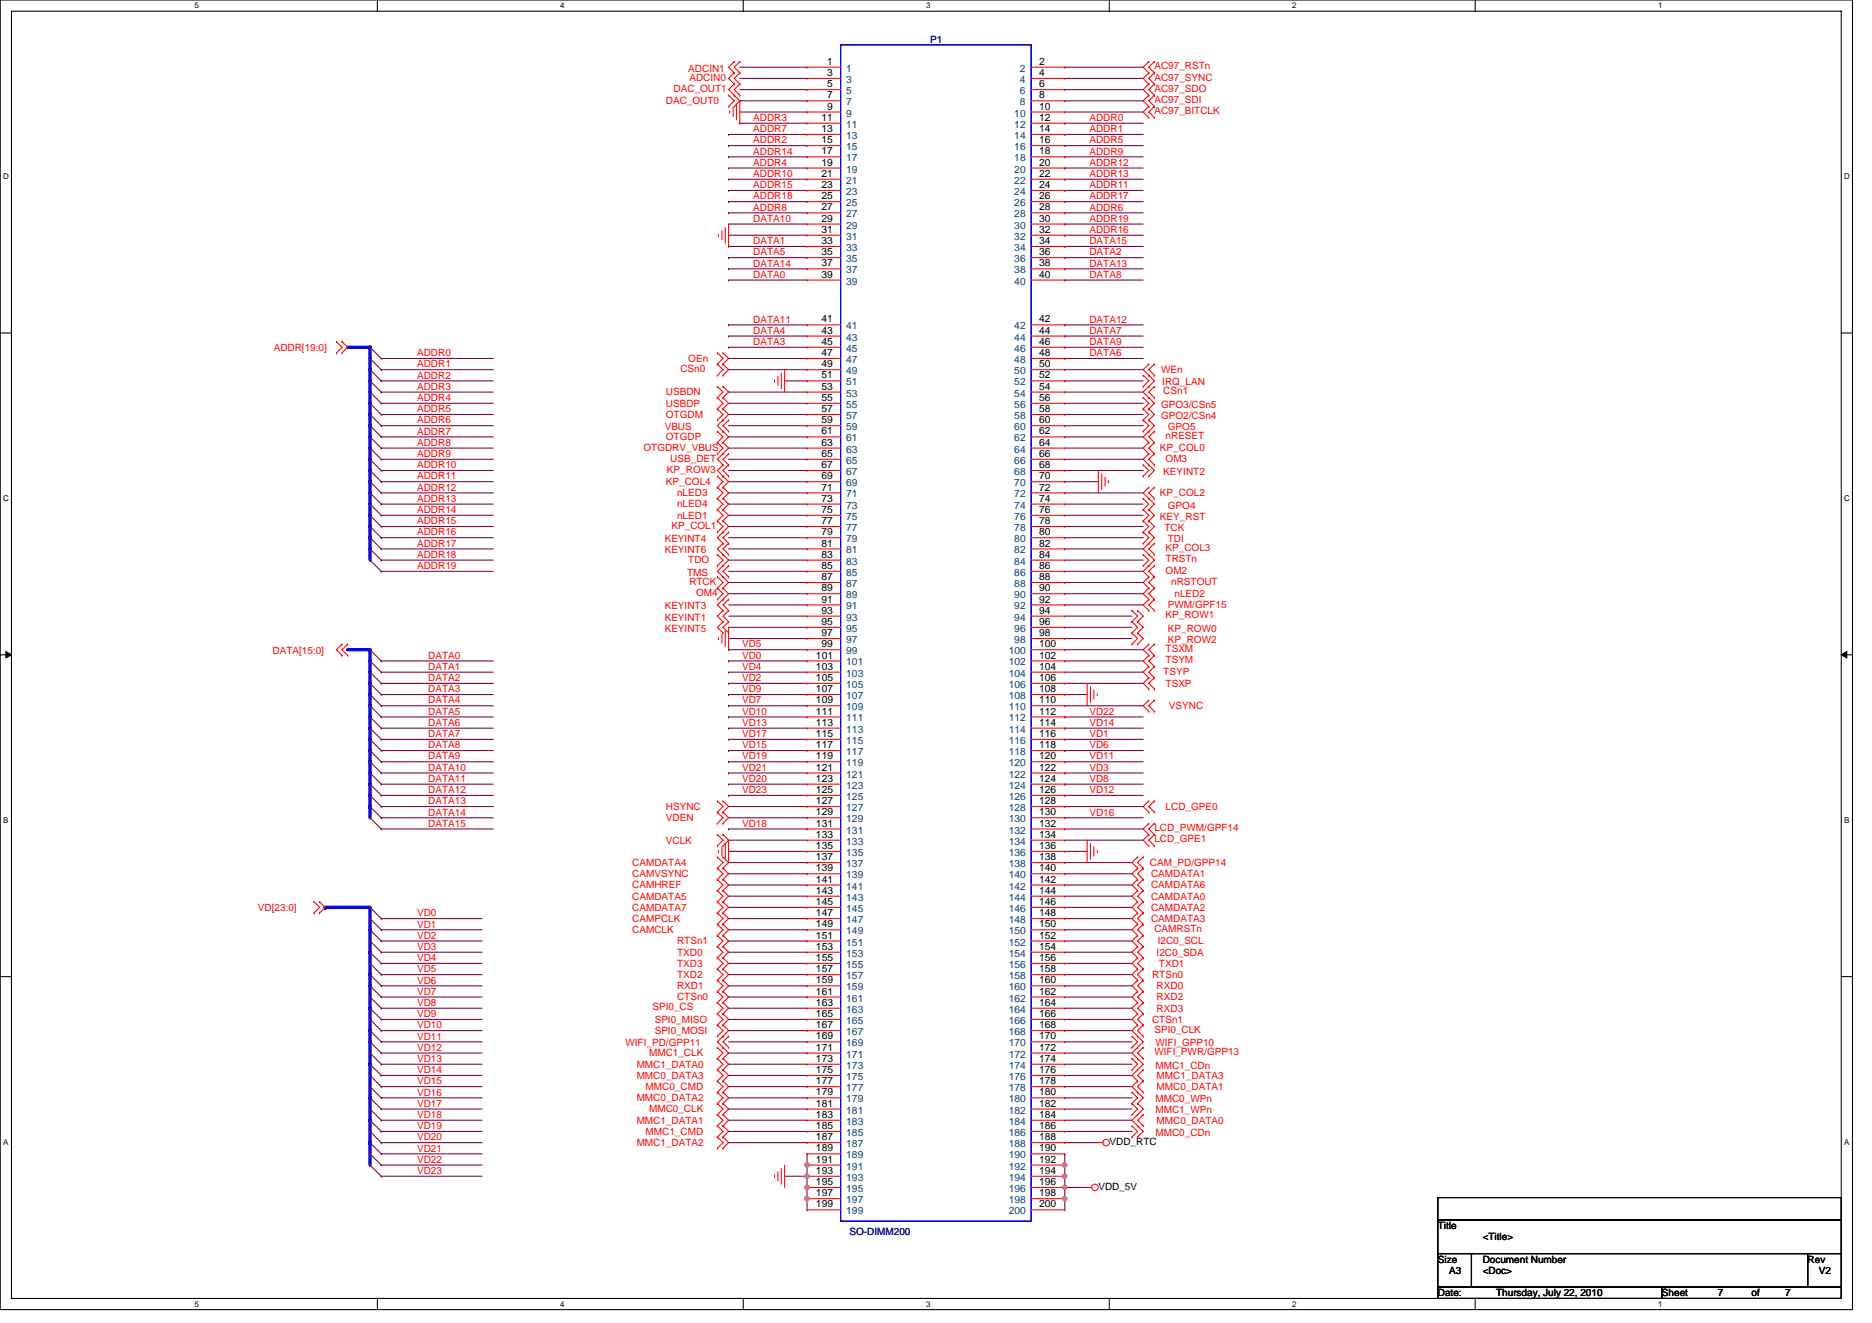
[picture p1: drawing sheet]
<svg xmlns="http://www.w3.org/2000/svg" width="297mm" height="210mm" viewBox="0 0 297 210" stroke-linecap="round" stroke-linejoin="round" font-family="sans-serif">
<defs><g id="words">
<g font-size="1.6" fill="#f00">
<text x="109.2" y="11.4">ADCIN1</text>
<text x="183.2" y="11">AC97_RSTn</text>
<text x="105.7" y="16.5">DAC_OUT0</text>
<text x="106.9" y="14.6">DAC_OUT1</text>
<text x="109.4" y="12.8">ADCIN0</text>
<text x="183.2" y="16.4">AC97_SDI</text>
<text x="183.2" y="12.8">AC97_SYNC</text>
<text x="183.2" y="14.6">AC97_SDO</text>
<text x="119.5" y="19.2">ADDR3</text>
<text x="119.5" y="22.8">ADDR2</text>
<text x="119.5" y="21">ADDR7</text>
<text x="172.9" y="22.8">ADDR5</text>
<text x="172.9" y="21">ADDR1</text>
<text x="172.9" y="19.2">ADDR0</text>
<text x="183.2" y="18.1">AC97_BITCLK</text>
<text x="119.5" y="24.5">ADDR14</text>
<text x="119.5" y="29.9">ADDR15</text>
<text x="119.5" y="28.1">ADDR10</text>
<text x="119.5" y="26.3">ADDR4</text>
<text x="172.9" y="28.1">ADDR13</text>
<text x="172.9" y="26.3">ADDR12</text>
<text x="172.9" y="24.5">ADDR9</text>
<text x="172.9" y="29.9">ADDR11</text>
<text x="119.5" y="31.6">ADDR18</text>
<text x="119.5" y="35.2">DATA10</text>
<text x="119.5" y="33.4">ADDR8</text>
<text x="172.9" y="33.4">ADDR6</text>
<text x="172.9" y="31.6">ADDR17</text>
<text x="172.9" y="35.2">ADDR19</text>
<text x="119.5" y="40.5">DATA5</text>
<text x="119.5" y="38.8">DATA1</text>
<text x="172.9" y="38.8">DATA15</text>
<text x="172.9" y="37">ADDR16</text>
<text x="172.9" y="40.5">DATA2</text>
<text x="119.5" y="42.3">DATA14</text>
<text x="119.5" y="44.1">DATA0</text>
<text x="172.9" y="42.3">DATA13</text>
<text x="172.9" y="44.1">DATA8</text>
<text x="119.5" y="51.2">DATA11</text>
<text x="119.5" y="53">DATA4</text>
<text x="172.9" y="51.2">DATA12</text>
<text x="172.9" y="53">DATA7</text>
<text x="43.4" y="55.6">ADDR[19:0]</text>
<text x="66.2" y="56.5">ADDR0</text>
<text x="66.2" y="58.3">ADDR1</text>
<text x="108" y="59">CSn0</text>
<text x="109.2" y="57.4">OEn</text>
<text x="119.5" y="54.8">DATA3</text>
<text x="172.9" y="56.5">DATA6</text>
<text x="172.9" y="54.8">DATA9</text>
<text x="184.2" y="59.2">WEn</text>
<text x="66.2" y="60.1">ADDR2</text>
<text x="66.2" y="61.9">ADDR3</text>
<text x="66.2" y="63.6">ADDR4</text>
<text x="66.2" y="65.4">ADDR5</text>
<text x="105.7" y="64.5">USBDP</text>
<text x="105.7" y="62.8">USBDN</text>
<text x="184.2" y="64.7">GPO3/CSn5</text>
<text x="184.4" y="61.2">IRQ_LAN</text>
<text x="184.6" y="62.6">CSn1</text>
<text x="66.2" y="67.2">ADDR6</text>
<text x="66.2" y="69">ADDR7</text>
<text x="66.2" y="70.8">ADDR8</text>
<text x="102.1" y="71.6">OTGDRV_VBUS</text>
<text x="105.5" y="68.3">VBUS</text>
<text x="105.7" y="69.9">OTGDP</text>
<text x="105.7" y="66.3">OTGDM</text>
<text x="184.1" y="71.6">KP_COL0</text>
<text x="184.2" y="66.5">GPO2/CSn4</text>
<text x="185" y="69.7">nRESET</text>
<text x="185.3" y="68.3">GPO5</text>
<text x="66.2" y="72.5">ADDR9</text>
<text x="66.2" y="74.3">ADDR10</text>
<text x="66.2" y="76.1">ADDR11</text>
<text x="66.2" y="77.9">ADDR12</text>
<text x="105.7" y="77">KP_COL4</text>
<text x="105.8" y="75">KP_ROW3</text>
<text x="106.4" y="73.3">USB_DET</text>
<text x="184.6" y="75.4">KEYINT2</text>
<text x="185" y="73.3">OM3</text>
<text x="66.2" y="79.7">ADDR13</text>
<text x="66.2" y="81.4">ADDR14</text>
<text x="66.2" y="83.2">ADDR15</text>
<text x="106.5" y="83.9">KP_COL1</text>
<text x="107.4" y="80.5">nLED4</text>
<text x="107.4" y="82.3">nLED1</text>
<text x="107.4" y="78.8">nLED3</text>
<text x="184.1" y="78.8">KP_COL2</text>
<text x="184.1" y="82.5">KEY_RST</text>
<text x="185.3" y="80.7">GPO4</text>
<text x="66.2" y="85">ADDR16</text>
<text x="66.2" y="86.8">ADDR17</text>
<text x="66.2" y="88.5">ADDR18</text>
<text x="105.5" y="86">KEYINT4</text>
<text x="105.5" y="87.8">KEYINT6</text>
<text x="109.2" y="89.4">TDO</text>
<text x="184.8" y="84.3">TCK</text>
<text x="185" y="87.5">KP_COL3</text>
<text x="185" y="89.3">TRSTn</text>
<text x="185.3" y="86">TDI</text>
<text x="66.2" y="90.3">ADDR19</text>
<text x="109" y="91.4">TMS</text>
<text x="109.4" y="92.8">RTCK</text>
<text x="110.4" y="94.6">OM4</text>
<text x="185" y="91">OM2</text>
<text x="185.8" y="92.8">nRSTOUT</text>
<text x="186.4" y="94.8">nLED2</text>
<text x="105.5" y="96.7">KEYINT3</text>
<text x="105.5" y="100.3">KEYINT5</text>
<text x="105.5" y="98.5">KEYINT1</text>
<text x="185" y="98.1">KP_ROW1</text>
<text x="185.3" y="96.5">PWM/GPF15</text>
<text x="185.3" y="100.3">KP_ROW0</text>
<text x="43.2" y="103.8">DATA[15:0]</text>
<text x="68" y="104.5">DATA0</text>
<text x="68" y="106.3">DATA1</text>
<text x="117.7" y="102.8">VD5</text>
<text x="117.7" y="106.3">VD4</text>
<text x="117.7" y="104.5">VD0</text>
<text x="184.6" y="107.2">TSYP</text>
<text x="185" y="105.3">TSYM</text>
<text x="185" y="103.5">TSXM</text>
<text x="185.3" y="102">KP_ROW2</text>
<text x="68" y="108.1">DATA2</text>
<text x="68" y="109.9">DATA3</text>
<text x="68" y="111.7">DATA4</text>
<text x="68" y="113.4">DATA5</text>
<text x="117.7" y="113.4">VD10</text>
<text x="117.7" y="111.7">VD7</text>
<text x="117.7" y="109.9">VD9</text>
<text x="117.7" y="108.1">VD2</text>
<text x="172.9" y="113.4">VD22</text>
<text x="185" y="109">TSXP</text>
<text x="185.5" y="112.5">VSYNC</text>
<text x="68" y="115.2">DATA6</text>
<text x="68" y="117">DATA7</text>
<text x="68" y="118.8">DATA8</text>
<text x="117.7" y="117">VD17</text>
<text x="117.7" y="118.8">VD15</text>
<text x="117.7" y="115.2">VD13</text>
<text x="172.9" y="118.8">VD6</text>
<text x="172.9" y="117">VD1</text>
<text x="172.9" y="115.2">VD14</text>
<text x="68" y="120.5">DATA9</text>
<text x="68" y="122.3">DATA10</text>
<text x="68" y="124.1">DATA11</text>
<text x="68" y="125.9">DATA12</text>
<text x="117.7" y="125.9">VD23</text>
<text x="117.7" y="124.1">VD20</text>
<text x="117.7" y="122.3">VD21</text>
<text x="117.7" y="120.5">VD19</text>
<text x="172.9" y="125.9">VD12</text>
<text x="172.9" y="124.1">VD8</text>
<text x="172.9" y="122.3">VD3</text>
<text x="172.9" y="120.5">VD11</text>
<text x="68" y="127.7">DATA13</text>
<text x="68" y="129.4">DATA14</text>
<text x="68" y="131.2">DATA15</text>
<text x="105.7" y="128.5">HSYNC</text>
<text x="105.7" y="130.3">VDEN</text>
<text x="117.7" y="131.2">VD18</text>
<text x="172.9" y="129.4">VD16</text>
<text x="183.2" y="131.9">LCD_PWM/GPF14</text>
<text x="185" y="128.5">LCD_GPE0</text>
<text x="100.3" y="137.4">CAMDATA4</text>
<text x="105.7" y="133.9">VCLK</text>
<text x="182.5" y="137.4">CAM_PD/GPP14</text>
<text x="183.2" y="133.7">LCD_GPE1</text>
<text x="100.3" y="142.8">CAMDATA5</text>
<text x="100.3" y="139.2">CAMVSYNC</text>
<text x="100.3" y="141">CAMHREF</text>
<text x="182.6" y="142.8">CAMDATA0</text>
<text x="182.6" y="141">CAMDATA6</text>
<text x="182.6" y="139.2">CAMDATA1</text>
<text x="40.9" y="144.5">VD[23:0]</text>
<text x="66.2" y="145.4">VD0</text>
<text x="66.2" y="147.2">VD1</text>
<text x="66.2" y="149">VD2</text>
<text x="100.3" y="148.1">CAMCLK</text>
<text x="100.3" y="144.5">CAMDATA7</text>
<text x="100.3" y="146.3">CAMPCLK</text>
<text x="107.4" y="149.9">RTSn1</text>
<text x="182.6" y="144.5">CAMDATA2</text>
<text x="182.6" y="146.3">CAMDATA3</text>
<text x="183.2" y="147.9">CAMRSTn</text>
<text x="183.7" y="149.9">I2C0_SCL</text>
<text x="66.2" y="150.8">VD3</text>
<text x="66.2" y="152.5">VD4</text>
<text x="66.2" y="154.3">VD5</text>
<text x="107.4" y="155.2">TXD2</text>
<text x="107.4" y="151.7">TXD0</text>
<text x="107.4" y="153.4">TXD3</text>
<text x="182.8" y="155.2">RTSn0</text>
<text x="183.5" y="151.7">I2C0_SDA</text>
<text x="183.9" y="153.4">TXD1</text>
<text x="66.2" y="156.1">VD6</text>
<text x="66.2" y="157.9">VD7</text>
<text x="66.2" y="159.7">VD8</text>
<text x="66.2" y="161.4">VD9</text>
<text x="103.5" y="160.4">SPI0_CS</text>
<text x="107.4" y="158.8">CTSn0</text>
<text x="107.4" y="157">RXD1</text>
<text x="183.5" y="160.5">RXD3</text>
<text x="183.5" y="157">RXD0</text>
<text x="183.5" y="158.8">RXD2</text>
<text x="66.2" y="163.2">VD10</text>
<text x="66.2" y="165">VD11</text>
<text x="66.2" y="166.8">VD12</text>
<text x="99.2" y="166.1">WIFI_PD/GPP11</text>
<text x="103" y="167.7">MMC1_CLK</text>
<text x="103.9" y="164.1">SPI0_MOSI</text>
<text x="103.9" y="162.3">SPI0_MISO</text>
<text x="182.8" y="162.3">CTSn1</text>
<text x="183.2" y="167.5">WIFI_PWR/GPP13</text>
<text x="183.2" y="163.9">SPI0_CLK</text>
<text x="183.3" y="166.1">WIFI_GPP10</text>
<text x="66.2" y="168.6">VD13</text>
<text x="66.2" y="170.3">VD14</text>
<text x="66.2" y="172.1">VD15</text>
<text x="66.2" y="173.9">VD16</text>
<text x="101" y="169.4">MMC1_DATA0</text>
<text x="101" y="171.2">MMC0_DATA3</text>
<text x="102.4" y="173">MMC0_CMD</text>
<text x="183.3" y="169.6">MMC1_CDn</text>
<text x="183.5" y="171.2">MMC1_DATA3</text>
<text x="183.5" y="173">MMC0_DATA1</text>
<text x="66.2" y="175.7">VD17</text>
<text x="66.2" y="177.4">VD18</text>
<text x="66.2" y="179.2">VD19</text>
<text x="101" y="174.8">MMC0_DATA2</text>
<text x="101" y="178.3">MMC1_DATA1</text>
<text x="103" y="176.6">MMC0_CLK</text>
<text x="183.3" y="176.7">MMC1_WPn</text>
<text x="183.3" y="174.9">MMC0_WPn</text>
<text x="183.5" y="178.3">MMC0_DATA0</text>
<text x="66.2" y="181">VD20</text>
<text x="66.2" y="182.8">VD21</text>
<text x="66.2" y="184.6">VD22</text>
<text x="101" y="181.9">MMC1_DATA2</text>
<text x="102.4" y="180.1">MMC1_CMD</text>
<text x="183.3" y="180.3">MMC0_CDn</text>
<text x="66.2" y="186.3">VD23</text>
</g>
<g font-size="1.6">
<text x="131.3" y="10.3">1</text>
<text x="164.9" y="10.3">2</text>
<text x="131.3" y="12.1">3</text>
<text x="131.3" y="13.8">5</text>
<text x="131.3" y="15.6">7</text>
<text x="131.3" y="17.4">9</text>
<text x="164.9" y="12.1">4</text>
<text x="164.9" y="13.8">6</text>
<text x="164.9" y="15.6">8</text>
<text x="164.9" y="17.4">10</text>
<text x="130.4" y="19.2">11</text>
<text x="130.4" y="21">13</text>
<text x="130.4" y="22.7">15</text>
<text x="164.9" y="19.2">12</text>
<text x="164.9" y="21">14</text>
<text x="164.9" y="22.7">16</text>
<text x="130.4" y="24.5">17</text>
<text x="130.4" y="26.3">19</text>
<text x="130.4" y="28.1">21</text>
<text x="130.4" y="29.8">23</text>
<text x="164.9" y="24.5">18</text>
<text x="164.9" y="26.3">20</text>
<text x="164.9" y="28.1">22</text>
<text x="164.9" y="29.8">24</text>
<text x="130.4" y="31.6">25</text>
<text x="130.4" y="33.4">27</text>
<text x="130.4" y="35.2">29</text>
<text x="164.9" y="31.6">26</text>
<text x="164.9" y="33.4">28</text>
<text x="164.9" y="35.2">30</text>
<text x="130.4" y="37">31</text>
<text x="130.4" y="38.7">33</text>
<text x="130.4" y="40.5">35</text>
<text x="164.9" y="37">32</text>
<text x="164.9" y="38.7">34</text>
<text x="164.9" y="40.5">36</text>
<text x="130.4" y="42.3">37</text>
<text x="130.4" y="44.1">39</text>
<text x="164.9" y="42.3">38</text>
<text x="164.9" y="44.1">40</text>
<text x="130.4" y="51.2">41</text>
<text x="130.4" y="53">43</text>
<text x="164.9" y="51.2">42</text>
<text x="164.9" y="53">44</text>
<text x="130.4" y="54.7">45</text>
<text x="130.4" y="56.5">47</text>
<text x="130.4" y="58.3">49</text>
<text x="164.9" y="54.7">46</text>
<text x="164.9" y="56.5">48</text>
<text x="164.9" y="58.3">50</text>
<text x="130.4" y="60.1">51</text>
<text x="130.4" y="61.8">53</text>
<text x="130.4" y="63.6">55</text>
<text x="130.4" y="65.4">57</text>
<text x="164.9" y="60.1">52</text>
<text x="164.9" y="61.8">54</text>
<text x="164.9" y="63.6">56</text>
<text x="164.9" y="65.4">58</text>
<text x="130.4" y="67.2">59</text>
<text x="130.4" y="69">61</text>
<text x="130.4" y="70.7">63</text>
<text x="164.9" y="67.2">60</text>
<text x="164.9" y="69">62</text>
<text x="164.9" y="70.7">64</text>
<text x="130.4" y="72.5">65</text>
<text x="130.4" y="74.3">67</text>
<text x="130.4" y="76.1">69</text>
<text x="130.4" y="77.9">71</text>
<text x="164.9" y="72.5">66</text>
<text x="164.9" y="74.3">68</text>
<text x="164.9" y="76.1">70</text>
<text x="164.9" y="77.9">72</text>
<text x="130.4" y="79.6">73</text>
<text x="130.4" y="81.4">75</text>
<text x="130.4" y="83.2">77</text>
<text x="164.9" y="79.6">74</text>
<text x="164.9" y="81.4">76</text>
<text x="164.9" y="83.2">78</text>
<text x="130.4" y="85">79</text>
<text x="130.4" y="86.7">81</text>
<text x="130.4" y="88.5">83</text>
<text x="164.9" y="85">80</text>
<text x="164.9" y="86.7">82</text>
<text x="164.9" y="88.5">84</text>
<text x="130.4" y="90.3">85</text>
<text x="130.4" y="92.1">87</text>
<text x="130.4" y="93.9">89</text>
<text x="130.4" y="95.6">91</text>
<text x="164.9" y="90.3">86</text>
<text x="164.9" y="92.1">88</text>
<text x="164.9" y="93.9">90</text>
<text x="164.9" y="95.6">92</text>
<text x="130.4" y="97.4">93</text>
<text x="130.4" y="99.2">95</text>
<text x="130.4" y="101">97</text>
<text x="164.9" y="97.4">94</text>
<text x="164.9" y="99.2">96</text>
<text x="164.9" y="101">98</text>
<text x="129.5" y="104.5">101</text>
<text x="129.5" y="106.3">103</text>
<text x="130.4" y="102.7">99</text>
<text x="164.9" y="102.7">100</text>
<text x="164.9" y="104.5">102</text>
<text x="164.9" y="106.3">104</text>
<text x="129.5" y="108.1">105</text>
<text x="129.5" y="109.9">107</text>
<text x="129.5" y="111.6">109</text>
<text x="129.5" y="113.4">111</text>
<text x="164.9" y="108.1">106</text>
<text x="164.9" y="109.9">108</text>
<text x="164.9" y="111.6">110</text>
<text x="164.9" y="113.4">112</text>
<text x="129.5" y="115.2">113</text>
<text x="129.5" y="117">115</text>
<text x="129.5" y="118.7">117</text>
<text x="164.9" y="115.2">114</text>
<text x="164.9" y="117">116</text>
<text x="164.9" y="118.7">118</text>
<text x="129.5" y="120.5">119</text>
<text x="129.5" y="122.3">121</text>
<text x="129.5" y="124.1">123</text>
<text x="129.5" y="125.9">125</text>
<text x="164.9" y="120.5">120</text>
<text x="164.9" y="122.3">122</text>
<text x="164.9" y="124.1">124</text>
<text x="164.9" y="125.9">126</text>
<text x="129.5" y="127.6">127</text>
<text x="129.5" y="129.4">129</text>
<text x="129.5" y="131.2">131</text>
<text x="164.9" y="127.6">128</text>
<text x="164.9" y="129.4">130</text>
<text x="164.9" y="131.2">132</text>
<text x="129.5" y="133">133</text>
<text x="129.5" y="134.7">135</text>
<text x="129.5" y="136.5">137</text>
<text x="164.9" y="133">134</text>
<text x="164.9" y="134.7">136</text>
<text x="164.9" y="136.5">138</text>
<text x="129.5" y="138.3">139</text>
<text x="129.5" y="140.1">141</text>
<text x="129.5" y="141.9">143</text>
<text x="129.5" y="143.6">145</text>
<text x="164.9" y="138.3">140</text>
<text x="164.9" y="140.1">142</text>
<text x="164.9" y="141.9">144</text>
<text x="164.9" y="143.6">146</text>
<text x="129.5" y="145.4">147</text>
<text x="129.5" y="147.2">149</text>
<text x="129.5" y="149">151</text>
<text x="164.9" y="145.4">148</text>
<text x="164.9" y="147.2">150</text>
<text x="164.9" y="149">152</text>
<text x="129.5" y="150.7">153</text>
<text x="129.5" y="152.5">155</text>
<text x="129.5" y="154.3">157</text>
<text x="164.9" y="150.7">154</text>
<text x="164.9" y="152.5">156</text>
<text x="164.9" y="154.3">158</text>
<text x="129.5" y="156.1">159</text>
<text x="129.5" y="157.9">161</text>
<text x="129.5" y="159.6">163</text>
<text x="129.5" y="161.4">165</text>
<text x="164.9" y="156.1">160</text>
<text x="164.9" y="157.9">162</text>
<text x="164.9" y="159.6">164</text>
<text x="164.9" y="161.4">166</text>
<text x="129.5" y="163.2">167</text>
<text x="129.5" y="165">169</text>
<text x="129.5" y="166.8">171</text>
<text x="164.9" y="163.2">168</text>
<text x="164.9" y="165">170</text>
<text x="164.9" y="166.8">172</text>
<text x="129.5" y="168.5">173</text>
<text x="129.5" y="170.3">175</text>
<text x="129.5" y="172.1">177</text>
<text x="129.5" y="173.9">179</text>
<text x="164.9" y="168.5">174</text>
<text x="164.9" y="170.3">176</text>
<text x="164.9" y="172.1">178</text>
<text x="164.9" y="173.9">180</text>
<text x="129.5" y="175.6">181</text>
<text x="129.5" y="177.4">183</text>
<text x="129.5" y="179.2">185</text>
<text x="164.9" y="175.6">182</text>
<text x="164.9" y="177.4">184</text>
<text x="164.9" y="179.2">186</text>
<text x="129.5" y="181">187</text>
<text x="129.5" y="182.8">189</text>
<text x="129.5" y="184.5">191</text>
<text x="164.9" y="181">188</text>
<text x="164.9" y="182.8">190</text>
<text x="164.9" y="184.5">192</text>
<text x="176.1" y="181.7">VDD_RTC</text>
<text x="129.5" y="186.3">193</text>
<text x="129.5" y="188.1">195</text>
<text x="129.5" y="189.9">197</text>
<text x="129.5" y="191.6">199</text>
<text x="164.9" y="186.3">194</text>
<text x="164.9" y="188.1">196</text>
<text x="164.9" y="189.9">198</text>
<text x="164.9" y="191.6">200</text>
<text x="174.3" y="188.8">VDD_5V</text>
<text x="228.2" y="195.1">Title</text>
<text x="235.3" y="196.8">&lt;Title&gt;</text>
<text x="228.2" y="200.4">Size</text>
<text x="229.9" y="202.2">A3</text>
<text x="235.3" y="200.4">Document Number</text>
<text x="235.3" y="202.2">&lt;Doc&gt;</text>
<text x="286.8" y="200.4">Rev</text>
<text x="288.6" y="202.2">V2</text>
<text x="228.2" y="205.7">Date:</text>
<text x="237.4" y="205.7">Thursday, July 22, 2010</text>
<text x="263.7" y="205.7">Sheet</text>
<text x="272.6" y="205.7">7</text>
<text x="277.9" y="205.7">of</text>
<text x="283.3" y="205.7">7</text>
</g>
<g font-size="1.6" fill="#004080">
<text x="134.3" y="11.4">1</text>
<text x="161.8" y="11.4">2</text>
<text x="134.3" y="13.2">3</text>
<text x="134.3" y="14.9">5</text>
<text x="134.3" y="16.7">7</text>
<text x="161.8" y="13.2">4</text>
<text x="161.8" y="14.9">6</text>
<text x="161.8" y="16.7">8</text>
<text x="134.3" y="18.5">9</text>
<text x="134.3" y="20.3">11</text>
<text x="134.3" y="22.1">13</text>
<text x="134.3" y="23.8">15</text>
<text x="160.9" y="18.5">10</text>
<text x="160.9" y="20.3">12</text>
<text x="160.9" y="22.1">14</text>
<text x="160.9" y="23.8">16</text>
<text x="134.3" y="25.6">17</text>
<text x="134.3" y="27.4">19</text>
<text x="134.3" y="29.2">21</text>
<text x="160.9" y="25.6">18</text>
<text x="160.9" y="27.4">20</text>
<text x="160.9" y="29.2">22</text>
<text x="134.3" y="30.9">23</text>
<text x="134.3" y="32.7">25</text>
<text x="134.3" y="34.5">27</text>
<text x="160.9" y="30.9">24</text>
<text x="160.9" y="32.7">26</text>
<text x="160.9" y="34.5">28</text>
<text x="134.3" y="36.3">29</text>
<text x="134.3" y="38.1">31</text>
<text x="134.3" y="39.8">33</text>
<text x="134.3" y="41.6">35</text>
<text x="160.9" y="36.3">30</text>
<text x="160.9" y="38.1">32</text>
<text x="160.9" y="39.8">34</text>
<text x="160.9" y="41.6">36</text>
<text x="134.3" y="43.4">37</text>
<text x="134.3" y="45.2">39</text>
<text x="160.9" y="43.4">38</text>
<text x="160.9" y="45.2">40</text>
<text x="134.3" y="52.3">41</text>
<text x="160.9" y="52.3">42</text>
<text x="134.3" y="54.1">43</text>
<text x="134.3" y="55.8">45</text>
<text x="134.3" y="57.6">47</text>
<text x="134.3" y="59.4">49</text>
<text x="160.9" y="54.1">44</text>
<text x="160.9" y="55.8">46</text>
<text x="160.9" y="57.6">48</text>
<text x="160.9" y="59.4">50</text>
<text x="134.3" y="61.2">51</text>
<text x="134.3" y="62.9">53</text>
<text x="134.3" y="64.7">55</text>
<text x="160.9" y="61.2">52</text>
<text x="160.9" y="62.9">54</text>
<text x="160.9" y="64.7">56</text>
<text x="134.3" y="66.5">57</text>
<text x="134.3" y="68.3">59</text>
<text x="134.3" y="70.1">61</text>
<text x="134.3" y="71.8">63</text>
<text x="160.9" y="66.5">58</text>
<text x="160.9" y="68.3">60</text>
<text x="160.9" y="70.1">62</text>
<text x="160.9" y="71.8">64</text>
<text x="134.3" y="73.6">65</text>
<text x="134.3" y="75.4">67</text>
<text x="134.3" y="77.2">69</text>
<text x="160.9" y="73.6">66</text>
<text x="160.9" y="75.4">68</text>
<text x="160.9" y="77.2">70</text>
<text x="134.3" y="79">71</text>
<text x="134.3" y="80.7">73</text>
<text x="134.3" y="82.5">75</text>
<text x="160.9" y="79">72</text>
<text x="160.9" y="80.7">74</text>
<text x="160.9" y="82.5">76</text>
<text x="134.3" y="84.3">77</text>
<text x="134.3" y="86.1">79</text>
<text x="134.3" y="87.8">81</text>
<text x="134.3" y="89.6">83</text>
<text x="160.9" y="84.3">78</text>
<text x="160.9" y="86.1">80</text>
<text x="160.9" y="87.8">82</text>
<text x="160.9" y="89.6">84</text>
<text x="134.3" y="91.4">85</text>
<text x="134.3" y="93.2">87</text>
<text x="134.3" y="95">89</text>
<text x="160.9" y="91.4">86</text>
<text x="160.9" y="93.2">88</text>
<text x="160.9" y="95">90</text>
<text x="134.3" y="96.7">91</text>
<text x="134.3" y="98.5">93</text>
<text x="134.3" y="100.3">95</text>
<text x="160.9" y="96.7">92</text>
<text x="160.9" y="98.5">94</text>
<text x="160.9" y="100.3">96</text>
<text x="134.3" y="102.1">97</text>
<text x="134.3" y="103.8">99</text>
<text x="134.3" y="105.6">101</text>
<text x="134.3" y="107.4">103</text>
<text x="160.1" y="103.8">100</text>
<text x="160.1" y="105.6">102</text>
<text x="160.1" y="107.4">104</text>
<text x="160.9" y="102.1">98</text>
<text x="134.3" y="109.2">105</text>
<text x="134.3" y="111">107</text>
<text x="134.3" y="112.7">109</text>
<text x="160.1" y="109.2">106</text>
<text x="160.1" y="111">108</text>
<text x="160.1" y="112.7">110</text>
<text x="134.3" y="114.5">111</text>
<text x="134.3" y="116.3">113</text>
<text x="134.3" y="118.1">115</text>
<text x="134.3" y="119.8">117</text>
<text x="160.1" y="114.5">112</text>
<text x="160.1" y="116.3">114</text>
<text x="160.1" y="118.1">116</text>
<text x="160.1" y="119.8">118</text>
<text x="134.3" y="121.6">119</text>
<text x="134.3" y="123.4">121</text>
<text x="134.3" y="125.2">123</text>
<text x="160.1" y="121.6">120</text>
<text x="160.1" y="123.4">122</text>
<text x="160.1" y="125.2">124</text>
<text x="134.3" y="127">125</text>
<text x="134.3" y="128.7">127</text>
<text x="134.3" y="130.5">129</text>
<text x="160.1" y="127">126</text>
<text x="160.1" y="128.7">128</text>
<text x="160.1" y="130.5">130</text>
<text x="134.3" y="132.3">131</text>
<text x="134.3" y="134.1">133</text>
<text x="134.3" y="135.8">135</text>
<text x="134.3" y="137.6">137</text>
<text x="160.1" y="132.3">132</text>
<text x="160.1" y="134.1">134</text>
<text x="160.1" y="135.8">136</text>
<text x="160.1" y="137.6">138</text>
<text x="134.3" y="139.4">139</text>
<text x="134.3" y="141.2">141</text>
<text x="134.3" y="143">143</text>
<text x="160.1" y="139.4">140</text>
<text x="160.1" y="141.2">142</text>
<text x="160.1" y="143">144</text>
<text x="134.3" y="144.7">145</text>
<text x="134.3" y="146.5">147</text>
<text x="134.3" y="148.3">149</text>
<text x="160.1" y="144.7">146</text>
<text x="160.1" y="146.5">148</text>
<text x="160.1" y="148.3">150</text>
<text x="134.3" y="150.1">151</text>
<text x="134.3" y="151.8">153</text>
<text x="134.3" y="153.6">155</text>
<text x="134.3" y="155.4">157</text>
<text x="160.1" y="150.1">152</text>
<text x="160.1" y="151.8">154</text>
<text x="160.1" y="153.6">156</text>
<text x="160.1" y="155.4">158</text>
<text x="134.3" y="157.2">159</text>
<text x="134.3" y="159">161</text>
<text x="134.3" y="160.7">163</text>
<text x="160.1" y="157.2">160</text>
<text x="160.1" y="159">162</text>
<text x="160.1" y="160.7">164</text>
<text x="134.3" y="162.5">165</text>
<text x="134.3" y="164.3">167</text>
<text x="134.3" y="166.1">169</text>
<text x="134.3" y="167.9">171</text>
<text x="160.1" y="162.5">166</text>
<text x="160.1" y="164.3">168</text>
<text x="160.1" y="166.1">170</text>
<text x="160.1" y="167.9">172</text>
<text x="134.3" y="169.6">173</text>
<text x="134.3" y="171.4">175</text>
<text x="134.3" y="173.2">177</text>
<text x="160.1" y="169.6">174</text>
<text x="160.1" y="171.4">176</text>
<text x="160.1" y="173.2">178</text>
<text x="134.3" y="175">179</text>
<text x="134.3" y="176.7">181</text>
<text x="134.3" y="178.5">183</text>
<text x="160.1" y="175">180</text>
<text x="160.1" y="176.7">182</text>
<text x="160.1" y="178.5">184</text>
<text x="134.3" y="180.3">185</text>
<text x="134.3" y="182.1">187</text>
<text x="134.3" y="183.9">189</text>
<text x="134.3" y="185.6">191</text>
<text x="160.1" y="180.3">186</text>
<text x="160.1" y="182.1">188</text>
<text x="160.1" y="183.9">190</text>
<text x="160.1" y="185.6">192</text>
<text x="134.3" y="187.4">193</text>
<text x="134.3" y="189.2">195</text>
<text x="134.3" y="191">197</text>
<text x="160.1" y="187.4">194</text>
<text x="160.1" y="189.2">196</text>
<text x="160.1" y="191">198</text>
<text x="134.3" y="192.7">199</text>
<text x="160.1" y="192.7">200</text>
</g>
<g font-size="1.6" fill="#000080">
<text x="147.6" y="6.8">P1</text>
<text x="134.8" y="195.9">SO-DIMM200</text>
</g>
<g font-size="1.3">
<text x="30.8" y="1.3">5</text>
<text x="88.9" y="1.3">4</text>
<text x="147" y="1.3">3</text>
<text x="205" y="1.3">2</text>
<text x="263.1" y="1.3">1</text>
<text x=".5" y="28.4">D</text>
<text x="292.6" y="28.4">D</text>
<text x=".5" y="79.5">C</text>
<text x="292.6" y="79.5">C</text>
<text x=".5" y="130.6">B</text>
<text x="292.6" y="130.6">B</text>
<text x=".5" y="181.7">A</text>
<text x="292.6" y="181.7">A</text>
<text x="30.8" y="207.4">5</text>
<text x="88.9" y="207.4">4</text>
<text x="147" y="207.4">3</text>
<text x="205" y="207.4">2</text>
<text x="263.1" y="207.4">1</text>
</g>
</g></defs>
<path d="M0 0h293.9v207.9h-293.9zM1.8 1.8h290.4v204.3h-290.4z" fill="none" stroke="#000" stroke-width=".17"/>
<g fill="#fff">
<path d="M30.8 .2h.7v1.4h-.7z"/>
<path d="M30.8 206.3h.7v1.4h-.7z"/>
</g>
<path d="M59.9 0v1.8M59.9 206.1v1.8" fill="none" stroke="#000" stroke-width=".17"/>
<g fill="#fff">
<path d="M88.9 .2h.7v1.4h-.7z"/>
<path d="M88.9 206.3h.7v1.4h-.7z"/>
</g>
<path d="M117.9 0v1.8M117.9 206.1v1.8" fill="none" stroke="#000" stroke-width=".17"/>
<g fill="#fff">
<path d="M147 .2h.7v1.4h-.7z"/>
<path d="M147 206.3h.7v1.4h-.7z"/>
</g>
<path d="M176 0v1.8M176 206.1v1.8" fill="none" stroke="#000" stroke-width=".17"/>
<g fill="#fff">
<path d="M205 .2h.7v1.4h-.7z"/>
<path d="M205 206.3h.7v1.4h-.7z"/>
</g>
<path d="M234.1 0v1.8M234.1 206.1v1.8" fill="none" stroke="#000" stroke-width=".17"/>
<g fill="#fff">
<path d="M263.1 .2h.7v1.4h-.7z"/>
<path d="M263.1 206.3h.7v1.4h-.7z"/>
<path d="M.5 27.3h.9v1.4h-.9z"/>
<path d="M292.6 27.3h.9v1.4h-.9z"/>
<path d="M.5 78.4h.9v1.4h-.9z"/>
<path d="M292.6 78.4h.9v1.4h-.9z"/>
</g>
<path d="M0 52.9h1.8M292.2 52.9h1.7" fill="none" stroke="#000" stroke-width=".17"/>
<g fill="#fff">
<path d="M.5 129.5h.8v1.4h-.8z"/>
<path d="M292.6 129.5h.9v1.4h-.9z"/>
</g>
<path d="M0 103.9h1.8M292.2 103.9h1.7" fill="none" stroke="#000" stroke-width=".17"/>
<path d="M.9 103.4l.9 .5-.9 .5zM292.2 103.9l.8-.5v1z" fill="#000" stroke="#000" stroke-width=".16"/>
<g fill="#fff">
<path d="M.5 180.5h.8v1.4h-.8z"/>
<path d="M292.6 180.5h.9v1.4h-.9z"/>
</g>
<path d="M0 155h1.8M292.2 155h1.7M228.2 190.1h64v3.5h-64zM228.2 193.6h64v5.4h-64zM228.2 199h5.3v5.3h-5.3zM233.5 199h53.3v5.3h-53.3zM286.8 199h5.4v5.3h-5.4zM228.2 204.3h35.5v1.8h-35.5zM263.7 204.3h28.5v1.8h-28.5z" fill="none" stroke="#000" stroke-width=".17"/>
<g fill="none" stroke="#800040" stroke-width=".17">
<path d="M117.4 10.7h10.7M117.4 12.4h10.7M117.4 14.2h10.7M117.4 16h.1M117.4 17.8h10.7M117.4 19.6h.1M117.4 16h10.7M117.4 19.6h10.7M168.9 16h12.5M168.9 10.7h12.5M168.9 12.4h12.5M168.9 14.2h12.5"/>
<path d="M168.9 19.6h.1M168.9 17.8h12.5M168.9 19.6h12.5M115.6 32h.1M115.6 24.9h.1M115.6 23.1h.1M115.6 21.3h.1M115.6 30.2h.1M115.6 28.4h.1M115.6 26.7h.1M115.6 39.1h.1M115.6 37.3h12.5"/>
<path d="M115.6 35.6h.1M115.6 33.8h.1M115.6 32h12.5M115.6 24.9h12.5M115.6 23.1h12.5M115.6 21.3h12.5M115.6 30.2h12.5M115.6 28.4h12.5M115.6 26.7h12.5M115.6 39.1h12.5M115.6 35.6h12.5M115.6 33.8h12.5"/>
<path d="M168.9 23.1h.1M168.9 21.3h.1M168.9 28.4h.1M168.9 26.7h.1M168.9 24.9h.1M168.9 33.8h.1M168.9 32h.1M168.9 30.2h.1M168.9 39.1h.1M168.9 37.3h.1M168.9 35.6h.1M168.9 32h12.5"/>
<path d="M168.9 24.9h12.5M168.9 23.1h12.5M168.9 21.3h12.5M168.9 30.2h12.5M168.9 28.4h12.5M168.9 26.7h12.5M168.9 39.1h12.5M168.9 35.6h12.5M168.9 33.8h12.5M168.9 37.3h12.5M58.7 55.1h.1M58.7 56.9h.1"/>
<path d="M58.7 58.7h.1M58.7 55.1l1.8 1.8M58.7 56.9l1.8 1.8M58.7 58.7l1.8 1.8M60.5 56.9h.1M60.5 58.7h.1M60.5 56.9h17.8M60.5 58.7h17.8M115.6 42.7h.1M115.6 40.9h.1M115.6 44.4h.1M115.6 51.6h.1"/>
<path d="M115.6 53.3h.1M115.6 55.1h.1M115.6 56.9h12.5M115.6 58.7h12.5M115.6 42.7h12.5M115.6 40.9h12.5M115.6 44.4h12.5M115.6 51.6h12.5M115.6 53.3h12.5M115.6 55.1h12.5M168.9 42.7h.1M168.9 40.9h.1"/>
<path d="M168.9 44.4h.1M168.9 51.6h.1M168.9 53.3h.1M168.9 58.7h12.5M168.9 56.9h.1M168.9 55.1h.1M168.9 56.9h12.5M168.9 42.7h12.5M168.9 40.9h12.5M168.9 44.4h12.5M168.9 51.6h12.5M168.9 53.3h12.5"/>
<path d="M168.9 55.1h12.5M58.7 60.5h.1M58.7 62.2h.1M58.7 64h.1M58.7 65.8h.1M58.7 67.6h.1M58.7 69.3h.1M58.7 71.1h.1M58.7 72.9h.1M58.7 74.7h.1M58.7 76.5h.1M58.7 78.2h.1"/>
<path d="M58.7 60.5l1.8 1.7M58.7 62.2l1.8 1.8M58.7 64l1.8 1.8M58.7 65.8l1.8 1.8M58.7 67.6l1.8 1.7M58.7 69.3l1.8 1.8M58.7 71.1l1.8 1.8M58.7 72.9l1.8 1.8M58.7 74.7l1.8 1.8M58.7 76.5l1.8 1.7M58.7 78.2l1.8 1.8M60.5 60.5h.1"/>
<path d="M60.5 62.2h.1M60.5 64h.1M60.5 65.8h.1M60.5 67.6h.1M60.5 69.3h.1M60.5 71.1h.1M60.5 72.9h.1M60.5 74.7h.1M60.5 76.5h.1M60.5 78.2h.1M60.5 60.5h17.8M60.5 62.2h17.8"/>
<path d="M60.5 64h17.8M60.5 65.8h17.8M60.5 67.6h17.8M60.5 69.3h17.8M60.5 71.1h17.8M60.5 72.9h17.8M60.5 74.7h17.8M60.5 76.5h17.8M60.5 78.2h17.8M115.6 76.5h12.5M115.6 78.2h12.5M115.6 74.7h12.5"/>
<path d="M115.6 71.1h12.5M115.6 69.3h12.5M115.6 65.8h12.5M115.6 67.6h12.5M115.6 64h12.5M115.6 62.2h12.5M115.6 72.9h12.5M124.5 60.5h3.6M168.9 60.5h12.5M168.9 71.1h12.5M168.9 69.3h12.5M168.9 67.6h12.5"/>
<path d="M168.9 65.8h12.5M168.9 74.7h12.5M168.9 76.5h5.4M168.9 72.9h12.5M168.9 78.2h12.5M168.9 64h12.5M168.9 62.2h12.5M58.7 80h.1M58.7 81.8h.1M58.7 83.6h.1M58.7 85.3h.1M58.7 87.1h.1"/>
<path d="M58.7 88.9h.1M58.7 80l1.8 1.8M58.7 81.8l1.8 1.8M58.7 83.6l1.8 1.7M58.7 85.3l1.8 1.8M58.7 87.1l1.8 1.8M58.7 88.9l1.8 1.8M60.5 80h.1M60.5 81.8h.1M60.5 83.6h.1M60.5 85.3h.1M60.5 87.1h.1"/>
<path d="M60.5 88.9h.1M60.5 90.7h.1M60.5 80h17.8M60.5 81.8h17.8M60.5 83.6h17.8M60.5 85.3h17.8M60.5 87.1h17.8M60.5 88.9h17.8M60.5 90.7h17.8M115.6 94.2h12.5M115.6 83.6h12.5M115.6 81.8h12.5"/>
<path d="M115.6 85.3h12.5M115.6 99.6h12.5M115.6 97.8h12.5M115.6 96h12.5M115.6 87.1h12.5M115.6 92.5h12.5M115.6 90.7h12.5M115.6 88.9h12.5M115.6 80h12.5M168.9 97.8h10.7M168.9 99.6h10.7M168.9 96h12.5"/>
<path d="M168.9 94.2h12.5M168.9 81.8h12.5M168.9 83.6h12.5M168.9 85.3h12.5M168.9 87.1h12.5M168.9 88.9h12.5M168.9 92.5h12.5M168.9 90.7h12.5M168.9 80h12.5M58.7 103.1h.1M58.7 104.9h.1M58.7 106.7h.1"/>
<path d="M58.7 108.5h.1M58.7 110.2h.1M58.7 112h.1M58.7 113.8h.1M58.7 115.6h.1M58.7 117.3h.1M58.7 119.1h.1M58.7 103.1l1.8 1.8M58.7 104.9l1.8 1.8M58.7 106.7l1.8 1.8M58.7 108.5l1.8 1.7M58.7 110.2l1.8 1.8"/>
<path d="M58.7 112l1.8 1.8M58.7 113.8l1.8 1.8M58.7 115.6l1.8 1.7M58.7 117.3l1.8 1.8M58.7 119.1l1.8 1.8M60.5 104.9h.1M60.5 106.7h.1M60.5 108.5h.1M60.5 110.2h.1M60.5 112h.1M60.5 113.8h.1M60.5 115.6h.1"/>
<path d="M60.5 117.3h.1M60.5 119.1h.1M60.5 104.9h17.8M60.5 106.7h17.8M60.5 108.5h17.8M60.5 110.2h17.8M60.5 112h17.8M60.5 113.8h17.8M60.5 115.6h17.8M60.5 117.3h17.8M60.5 119.1h17.8M115.6 103.1h.1"/>
<path d="M115.6 106.7h.1M115.6 104.9h.1M115.6 117.3h.1M115.6 119.1h.1M115.6 115.6h.1M115.6 113.8h.1M115.6 112h.1M115.6 110.2h.1M115.6 108.5h.1M115.6 101.3h12.5M115.6 104.9h12.5M115.6 106.7h12.5"/>
<path d="M115.6 108.5h12.5M115.6 110.2h12.5M115.6 112h12.5M115.6 113.8h12.5M115.6 115.6h12.5M115.6 117.3h12.5M115.6 119.1h12.5M115.6 103.1h12.5M168.9 104.9h12.5M168.9 119.1h.1M168.9 117.3h.1M168.9 115.6h.1"/>
<path d="M168.9 113.8h.1M168.9 112h12.5M168.9 110.2h3.6M168.9 108.5h12.5M168.9 106.7h12.5M168.9 103.1h12.5M168.9 101.3h10.7M168.9 113.8h12.5M168.9 115.6h12.5M168.9 117.3h12.5M168.9 119.1h12.5M58.7 120.9h.1"/>
<path d="M58.7 122.7h.1M58.7 124.5h.1M58.7 126.2h.1M58.7 128h.1M58.7 129.8h.1M58.7 120.9l1.8 1.8M58.7 122.7l1.8 1.8M58.7 124.5l1.8 1.7M58.7 126.2l1.8 1.8M58.7 128l1.8 1.8M58.7 129.8l1.8 1.8M60.5 120.9h.1"/>
<path d="M60.5 122.7h.1M60.5 124.5h.1M60.5 126.2h.1M60.5 128h.1M60.5 129.8h.1M60.5 131.6h.1M60.5 120.9h17.8M60.5 122.7h17.8M60.5 124.5h17.8M60.5 126.2h17.8M60.5 128h17.8M60.5 129.8h17.8"/>
<path d="M60.5 131.6h17.8M115.6 135.1h12.5M115.6 129.8h12.5M115.6 128h12.5M115.6 133.3h12.5M115.6 131.6h.1M115.6 136.9h12.5M115.6 138.7h12.5M115.6 126.2h.1M115.6 124.5h.1M115.6 122.7h.1M115.6 120.9h.1"/>
<path d="M115.6 120.9h12.5M115.6 122.7h12.5M115.6 124.5h12.5M115.6 126.2h12.5M115.6 131.6h12.5M168.9 126.2h.1M168.9 135.1h3.6M168.9 133.3h12.5M168.9 131.6h12.5M168.9 129.8h.1M168.9 128h12.5M168.9 124.5h.1"/>
<path d="M168.9 122.7h.1M168.9 120.9h.1M168.9 136.9h10.7M168.9 138.7h10.7M168.9 120.9h12.5M168.9 122.7h12.5M168.9 124.5h12.5M168.9 126.2h12.5M168.9 129.8h12.5M58.7 144h.1M58.7 145.8h.1M58.7 147.6h.1"/>
<path d="M58.7 149.4h.1M58.7 151.1h.1M58.7 152.9h.1M58.7 154.7h.1M58.7 156.5h.1M58.7 158.2h.1M58.7 144l1.8 1.8M58.7 145.8l1.8 1.8M58.7 147.6l1.8 1.8M58.7 149.4l1.8 1.7M58.7 151.1l1.8 1.8M58.7 152.9l1.8 1.8"/>
<path d="M58.7 154.7l1.8 1.8M58.7 156.5l1.8 1.7M58.7 158.2l1.8 1.8M60.5 145.8h.1M60.5 147.6h.1M60.5 149.4h.1M60.5 151.1h.1M60.5 152.9h.1M60.5 154.7h.1M60.5 156.5h.1M60.5 158.2h.1M60.5 145.8h16"/>
<path d="M60.5 147.6h16M60.5 149.4h16M60.5 151.1h16M60.5 152.9h16M60.5 154.7h16M60.5 156.5h16M60.5 158.2h16M115.6 158.2h12.5M115.6 156.5h12.5M115.6 154.7h12.5M115.6 147.6h12.5M115.6 149.4h12.5"/>
<path d="M115.6 151.1h12.5M115.6 152.9h12.5M115.6 145.8h12.5M115.6 144h12.5M115.6 142.2h12.5M115.6 140.5h12.5M168.9 156.5h10.7M168.9 149.4h10.7M168.9 154.7h10.7M168.9 152.9h10.7M168.9 151.1h10.7M168.9 158.2h10.7"/>
<path d="M168.9 145.8h10.7M168.9 144h10.7M168.9 142.2h10.7M168.9 140.5h10.7M168.9 147.6h10.7M58.7 160h.1M58.7 161.8h.1M58.7 163.6h.1M58.7 165.4h.1M58.7 167.1h.1M58.7 168.9h.1M58.7 170.7h.1"/>
<path d="M58.7 172.5h.1M58.7 174.2h.1M58.7 176h.1M58.7 177.8h.1M58.7 179.6h.1M58.7 160l1.8 1.8M58.7 161.8l1.8 1.8M58.7 163.6l1.8 1.8M58.7 165.4l1.8 1.7M58.7 167.1l1.8 1.8M58.7 168.9l1.8 1.8M58.7 170.7l1.8 1.8"/>
<path d="M58.7 172.5l1.8 1.7M58.7 174.2l1.8 1.8M58.7 176l1.8 1.8M58.7 177.8l1.8 1.8M58.7 179.6l1.8 1.8M60.5 160h.1M60.5 161.8h.1M60.5 163.6h.1M60.5 165.4h.1M60.5 167.1h.1M60.5 168.9h.1M60.5 170.7h.1"/>
<path d="M60.5 172.5h.1M60.5 174.2h.1M60.5 176h.1M60.5 177.8h.1M60.5 179.6h.1M60.5 160h16M60.5 161.8h16M60.5 163.6h16M60.5 165.4h16M60.5 167.1h16M60.5 168.9h16M60.5 170.7h16"/>
<path d="M60.5 172.5h16M60.5 174.2h16M60.5 176h16M60.5 177.8h16M60.5 179.6h16M115.6 174.2h12.5M115.6 176h12.5M115.6 177.8h12.5M115.6 179.6h12.5M115.6 172.5h12.5M115.6 165.4h12.5M115.6 167.1h12.5"/>
<path d="M115.6 168.9h12.5M115.6 170.7h12.5M115.6 161.8h12.5M115.6 163.6h12.5M115.6 160h12.5M168.9 172.5h10.7M168.9 174.2h10.7M168.9 176h10.7M168.9 177.8h10.7M168.9 179.6h10.7M168.9 165.4h10.7M168.9 167.1h10.7"/>
<path d="M168.9 168.9h10.7M168.9 170.7h10.7M168.9 160h10.7M168.9 161.8h10.7M168.9 163.6h10.7M58.7 181.4h.1M58.7 183.1h.1M58.7 184.9h.1M58.7 181.4l1.8 1.7M58.7 183.1l1.8 1.8M58.7 184.9l1.8 1.8M60.5 181.4h.1"/>
<path d="M60.5 183.1h.1M60.5 184.9h.1M60.5 186.7h.1M60.5 181.4h16M60.5 183.1h16M60.5 184.9h16M60.5 186.7h16M115.6 181.4h12.5M124.5 186.7h3.6M128.1 190.2h.1M128.1 188.5h.1M128.1 186.7h.1"/>
<path d="M128.1 184.9h.1M128.1 183.1v1.8M128.1 184.9v7.1M168.9 190.2h.1M168.9 188.5h.1M168.9 186.7h.1M168.9 184.9h.1M168.9 188.5h3.6M168.9 183.1h.1M168.9 181.4h5.4M168.9 183.1v8.9"/>
</g>
<g fill="#f0f" stroke="#f0f" stroke-width=".17">
<circle cx="128" cy="190.2" r=".35"/>
<circle cx="128" cy="188.5" r=".35"/>
<circle cx="128" cy="186.7" r=".35"/>
<circle cx="128" cy="184.9" r=".35"/>
<circle cx="168.9" cy="190.2" r=".35"/>
<circle cx="168.9" cy="188.5" r=".35"/>
<circle cx="168.9" cy="186.7" r=".35"/>
<circle cx="168.9" cy="184.9" r=".35"/>
</g>
<path d="M55.2 55.1h3.5M58.7 55.1h.1M58.7 55.1v33.8M55.2 103.1h3.5v24.9M58.7 128h.1M58.7 128v1.8M51.6 144h.1M51.6 144h7.1v37.4M58.7 181.4v3.5M58.7 181.4h.1" fill="none" stroke="#00f" stroke-width=".53"/>
<g fill="none" stroke="#f00" stroke-width=".17">
<path d="M115.6 16.9h.1M115.6 15.1h.1M115.6 15.1l.9 .9-.9 .9M115.8 17.6v.3M116.3 17.1v1.4M116.5 9.8h.1M116.5 11.6h.1M116.5 13.3h.1M116.5 15.1h.1M116.5 16.9h.1M116.5 9.8l-.9 .9 .9 .9M116.5 11.6l-.9 .8 .9 .9"/>
<path d="M116.5 13.3l-.9 .9 1.8 1.8M116.9 16.5v2.5M117.4 16v3.6M117.4 9.8h.1M117.4 11.6h.1M117.4 13.3h.1M117.4 15.1h.1M117.4 9.8l-.9 .9 .9 .9M117.4 11.6l-.9 .8 .9 .9M117.4 16l-.9 .9M117.4 13.3l-.9 .9 .9 .9M128.1 10.7h.1"/>
<path d="M128.1 12.4h.1M128.1 14.2h.1M128.1 16h.1M128.1 17.8h.1M128.1 19.6h.1M128.1 10.7h5.3M128.1 12.4h5.3M128.1 14.2h5.3M128.1 16h5.3M128.1 17.8h5.3M128.1 19.6h5.3M163.6 10.7h5.3"/>
<path d="M163.6 12.4h5.3M163.6 14.2h5.3M163.6 16h5.3M163.6 17.8h5.3M163.6 19.6h5.3M168.9 10.7h.1M168.9 12.4h.1M168.9 14.2h.1M168.9 16h.1M168.9 17.8h.1M168.9 19.6h.1M182.3 11.6h.1"/>
<path d="M182.3 9.8h.1M182.3 16.9h.1M182.3 15.1h.1M182.3 18.7h.1M182.3 13.3h.1M182.3 9.8l-.9 .9 .9 .9M182.3 15.1l-.9 .9 .9 .9M182.3 16.9l-.9 .9 .9 .9M182.3 11.6l-.9 .8 .9 .9M182.3 13.3l-.9 .9 .9 .9M183.2 9.8h.1M183.2 11.6h.1"/>
<path d="M183.2 15.1h.1M183.2 16.9h.1M183.2 18.7h.1M183.2 13.3h.1M183.2 9.8l-.9 .9 .9 .9M183.2 15.1l-.9 .9 .9 .9M183.2 16.9l-.9 .9 .9 .9M183.2 11.6l-.9 .8 .9 .9M183.2 13.3l-.9 .9 .9 .9M114 37.2v.3M114.6 36.6v1.5M115.1 36.1v2.5"/>
<path d="M115.6 35.6v3.5M128.1 21.3h.1M128.1 23.1h.1M128.1 24.9h.1M128.1 26.7h.1M128.1 28.4h.1M128.1 30.2h.1M128.1 32h.1M128.1 33.8h.1M128.1 35.6h.1M128.1 37.3h.1M128.1 39.1h.1"/>
<path d="M128.1 21.3h5.3M128.1 23.1h5.3M128.1 24.9h5.3M128.1 26.7h5.3M128.1 28.4h5.3M128.1 30.2h5.3M128.1 32h5.3M128.1 33.8h5.3M128.1 35.6h5.3M128.1 37.3h5.3M128.1 39.1h5.3M163.6 21.3h5.3"/>
<path d="M163.6 23.1h5.3M163.6 24.9h5.3M163.6 26.7h5.3M163.6 28.4h5.3M163.6 30.2h5.3M163.6 32h5.3M163.6 33.8h5.3M163.6 35.6h5.3M163.6 37.3h5.3M163.6 39.1h5.3M168.9 21.3h.1M168.9 23.1h.1"/>
<path d="M168.9 24.9h.1M168.9 26.7h.1M168.9 28.4h.1M168.9 30.2h.1M168.9 32h.1M168.9 33.8h.1M168.9 35.6h.1M168.9 37.3h.1M168.9 39.1h.1M53.4 56h.1M53.4 54.2h.1M53.4 54.2l.9 .9-.9 .9"/>
<path d="M54.3 54.2h.1M54.3 56h.1M54.3 54.2l.9 .9-.9 .9M113.8 57.8h.1M113.8 56h.1M113.8 59.6h.1M113.8 56l.9 .9-.9 .9M113.8 57.8l.9 .9-.9 .9M114.7 56h.1M114.7 57.8h.1M114.7 59.6h.1M114.7 56l.9 .9-.9 .9"/>
<path d="M114.7 57.8l.9 .9-.9 .9M123.4 59.7v1.5M124 59.2v2.5M124.5 58.7v3.5M128.1 40.9h.1M128.1 42.7h.1M128.1 44.4h.1M128.1 51.6h.1M128.1 53.3h.1M128.1 55.1h.1M128.1 56.9h.1M128.1 58.7h.1"/>
<path d="M128.1 40.9h5.3M128.1 42.7h5.3M128.1 44.4h5.3M128.1 51.6h5.3M128.1 53.3h5.3M128.1 55.1h5.3M128.1 56.9h5.3M128.1 58.7h5.3M163.6 40.9h5.3M163.6 42.7h5.3M163.6 44.4h5.3M163.6 51.6h5.3"/>
<path d="M163.6 53.3h5.3M163.6 55.1h5.3M163.6 56.9h5.3M163.6 58.7h5.3M168.9 40.9h.1M168.9 42.7h.1M168.9 44.4h.1M168.9 51.6h.1M168.9 53.3h.1M168.9 55.1h.1M168.9 56.9h.1M168.9 58.7h.1"/>
<path d="M181.4 59.6h.1M181.4 59.6l.9 .9-.9 .8M182.3 57.8h.1M182.3 59.6h.1M182.3 59.6l.9 .9-1.8 1.7 1.8 1.8-.9 .9M182.3 57.8l-.9 .9 .9 .9M183.2 59.6h.1M183.2 57.8h.1M183.2 57.8l-.9 .9 .9 .9M113.8 79.1h.1M113.8 70.2h.1M113.8 68.5h.1"/>
<path d="M113.8 77.3h.1M113.8 75.6h.1M113.8 72h.1M113.8 66.7h.1M113.8 64.9h.1M113.8 63.1h.1M113.8 61.3h.1M113.8 79.1l.9 .9-.9 .9M113.8 77.3l.9 .9-.9 .9M113.8 68.5l.9 .8-.9 .9M113.8 75.6l.9 .9-.9 .8M113.8 70.2l.9 .9-.9 .9"/>
<path d="M113.8 64.9l.9 .9-.9 .9M113.8 63.1l.9 .9-.9 .9M113.8 61.3l.9 .9-.9 .9M114.7 66.7h.1M114.7 68.5h.1M114.7 79.1h.1M114.7 70.2h.1M114.7 75.6h.1M114.7 73.8h.1M114.7 72h.1M114.7 77.3h.1M114.7 64.9h.1"/>
<path d="M114.7 63.1h.1M114.7 61.3h.1M114.7 79.1l.9 .9-.9 .9M114.7 73.8l-.9 .9 1.8 1.8-.9 .8M114.7 64.9l.9 .9-1.8 1.8 1.8 1.7-.9 .9M114.7 70.2l.9 .9-1.8 1.8 .9 .9M114.7 63.1l.9 .9-.9 .9M114.7 61.3l.9 .9-.9 .9M114.7 77.3l.9 .9-.9 .9M115.6 66.7h.1M115.6 68.5h.1M115.6 75.6h.1"/>
<path d="M115.6 73.8h.1M115.6 72h.1M115.6 66.7l-.9 .9 .9 .9M115.6 73.8l-.9 .9 .9 .9M115.6 72l-.9 .9 .9 .9M122.9 60.3v.3M128.1 60.5h.1M128.1 62.2h.1M128.1 64h.1M128.1 65.8h.1M128.1 67.6h.1M128.1 69.3h.1"/>
<path d="M128.1 71.1h.1M128.1 72.9h.1M128.1 74.7h.1M128.1 76.5h.1M128.1 78.2h.1M128.1 60.5h5.3M128.1 62.2h5.3M128.1 64h5.3M128.1 65.8h5.3M128.1 67.6h5.3M128.1 69.3h5.3M128.1 71.1h5.3"/>
<path d="M128.1 72.9h5.3M128.1 74.7h5.3M128.1 76.5h5.3M128.1 78.2h5.3M163.6 60.5h5.3M163.6 62.2h5.3M163.6 64h5.3M163.6 65.8h5.3M163.6 67.6h5.3M163.6 69.3h5.3M163.6 71.1h5.3M163.6 72.9h5.3"/>
<path d="M163.6 74.7h5.3M163.6 76.5h5.3M163.6 78.2h5.3M168.9 60.5h.1M168.9 62.2h.1M168.9 64h.1M168.9 65.8h.1M168.9 67.6h.1M168.9 69.3h.1M168.9 71.1h.1M168.9 72.9h.1M168.9 74.7h.1"/>
<path d="M168.9 76.5h.1M168.9 78.2h.1M174.3 74.7v3.5M174.8 75.2v2.5M175.3 75.7v1.5M175.9 76.3v.3M181.4 64.9h.1M181.4 66.7h.1M181.4 79.1h.1M181.4 63.1h.1M181.4 73.8h.1M181.4 75.6h.1"/>
<path d="M181.4 68.5h.1M181.4 61.3h.1M181.4 64.9l.9 .9-.9 .9M181.4 79.1l.9 .9-.9 .9M181.4 63.1l.9 .9-.9 .9M181.4 73.8l.9 .9-.9 .9M181.4 66.7l.9 .9-.9 .9M182.3 77.3h.1M182.3 79.1h.1M182.3 73.8h.1M182.3 72h.1M182.3 64.9h.1"/>
<path d="M182.3 66.7h.1M182.3 63.1h.1M182.3 75.6h.1M182.3 68.5h.1M182.3 61.3h.1M182.3 70.2h.1M182.3 77.3l-.9 .9 1.8 1.8-.9 .9M182.3 72l-.9 .9 1.8 1.8-.9 .9M182.3 64.9l.9 .9-.9 .9M182.3 66.7l.9 .9-1.8 1.7 .9 .9M182.3 70.2l-.9 .9 .9 .9M183.2 79.1h.1"/>
<path d="M183.2 77.3h.1M183.2 72h.1M183.2 73.8h.1M183.2 68.5h.1M183.2 70.2h.1M183.2 63.1h.1M183.2 61.3h.1M183.2 70.2l-.9 .9 .9 .9M183.2 72l-.9 .9 .9 .9M183.2 77.3l-.9 .9 .9 .9M183.2 68.5l-.9 .8 .9 .9M183.2 61.3l-.9 .9 .9 .9"/>
<path d="M113.8 89.8h.1M113.8 88h.1M113.8 80.9h.1M113.8 82.7h.1M113.8 84.5h.1M113.8 93.3h.1M113.8 95.1h.1M113.8 91.6h.1M113.8 82.7l.9 .9-.9 .9M113.8 80.9l.9 .9-.9 .9M113.8 88l.9 .9-.9 .9M113.8 93.3l.9 .9-.9 .9"/>
<path d="M113.8 91.6l.9 .9-.9 .8M114.7 88h.1M114.7 89.8h.1M114.7 80.9h.1M114.7 82.7h.1M114.7 91.6h.1M114.7 95.1h.1M114.7 96.9h.1M114.7 98.7h.1M114.7 84.5h.1M114.7 93.3h.1M114.7 86.2h.1"/>
<path d="M114.7 80.9l.9 .9-.9 .9M114.7 86.2l-.9 .9 1.8 1.8-1.8 1.8 1.8 1.8-.9 .8M114.7 93.3l.9 .9-1.8 1.8 .9 .9M114.7 98.7l-.9 .9 .9 .9M114.7 96.9l-.9 .9 .9 .9M114.7 82.7l.9 .9-1.8 1.7 .9 .9M115.6 99.6v3.5M115.6 89.8h.1M115.6 91.6h.1M115.6 95.1h.1M115.6 96.9h.1M115.6 98.7h.1"/>
<path d="M115.6 84.5h.1M115.6 86.2h.1M115.6 88h.1M115.6 89.8l-.9 .9 .9 .9M115.6 95.1l-.9 .9 .9 .9M115.6 98.7l-.9 .9 .9 .9M115.6 96.9l-.9 .9 .9 .9M115.6 84.5l-.9 .8 .9 .9M115.6 86.2l-.9 .9 .9 .9M128.1 80h.1M128.1 81.8h.1M128.1 83.6h.1"/>
<path d="M128.1 85.3h.1M128.1 87.1h.1M128.1 88.9h.1M128.1 90.7h.1M128.1 92.5h.1M128.1 94.2h.1M128.1 96h.1M128.1 97.8h.1M128.1 99.6h.1M128.1 80h5.3M128.1 81.8h5.3M128.1 83.6h5.3"/>
<path d="M128.1 85.3h5.3M128.1 87.1h5.3M128.1 88.9h5.3M128.1 90.7h5.3M128.1 92.5h5.3M128.1 94.2h5.3M128.1 96h5.3M128.1 97.8h5.3M128.1 99.6h5.3M163.6 80h5.3M163.6 81.8h5.3M163.6 83.6h5.3"/>
<path d="M163.6 85.3h5.3M163.6 87.1h5.3M163.6 88.9h5.3M163.6 90.7h5.3M163.6 92.5h5.3M163.6 94.2h5.3M163.6 96h5.3M163.6 97.8h5.3M163.6 99.6h5.3M168.9 80h.1M168.9 81.8h.1M168.9 83.6h.1"/>
<path d="M168.9 85.3h.1M168.9 87.1h.1M168.9 88.9h.1M168.9 90.7h.1M168.9 92.5h.1M168.9 94.2h.1M168.9 96h.1M168.9 97.8h.1M168.9 99.6h.1M179.6 98.7h.1M179.6 96.9h.1M179.6 96.9l.9 .9-.9 .9"/>
<path d="M179.6 98.7l.9 .9-.9 .9M180.5 98.7h.1M180.5 96.9h.1M180.5 98.7l.9 .9-.9 .9M180.5 96.9l.9 .9-.9 .9M181.4 80.9h.1M181.4 82.7h.1M181.4 84.5h.1M181.4 86.2h.1M181.4 89.8h.1M181.4 88h.1M181.4 88l.9 .9-.9 .9"/>
<path d="M181.4 82.7l.9 .9-.9 .9M181.4 80.9l.9 .9-.9 .9M181.4 84.5l.9 .8-.9 .9M182.3 95.1h.1M182.3 96.9h.1M182.3 91.6h.1M182.3 93.3h.1M182.3 80.9h.1M182.3 82.7h.1M182.3 84.5h.1M182.3 86.2h.1M182.3 88h.1"/>
<path d="M182.3 89.8h.1M182.3 84.5l.9 .8-1.8 1.8 1.8 1.8-1.8 1.8 .9 .9M182.3 95.1l-.9 .9 .9 .9M182.3 82.7l.9 .9-.9 .9M182.3 93.3l-.9 .9 .9 .9M182.3 80.9l.9 .9-.9 .9M182.3 91.6l-.9 .9 .9 .8M183.2 96.9h.1M183.2 95.1h.1M183.2 93.3h.1M183.2 91.6h.1M183.2 86.2h.1"/>
<path d="M183.2 88h.1M183.2 89.8h.1M183.2 95.1l-.9 .9 .9 .9M183.2 93.3l-.9 .9 .9 .9M183.2 91.6l-.9 .9 .9 .8M183.2 86.2l-.9 .9 .9 .9M183.2 89.8l-.9 .9 .9 .9M54.3 102.2h.1M54.3 104h.1M54.3 102.2l-.9 .9 .9 .9M55.2 102.2h.1M55.2 104h.1"/>
<path d="M55.2 102.2l-.9 .9 .9 .9M114 101.2v.3M114.6 100.6v1.5M114.7 100.5h.1M115.1 100.1v2.5M115.6 100.5h.1M128.1 101.3h.1M128.1 103.1h.1M128.1 104.9h.1M128.1 106.7h.1M128.1 108.5h.1M128.1 110.2h.1"/>
<path d="M128.1 112h.1M128.1 113.8h.1M128.1 115.6h.1M128.1 117.3h.1M128.1 119.1h.1M128.1 101.3h5.3M128.1 103.1h5.3M128.1 104.9h5.3M128.1 106.7h5.3M128.1 108.5h5.3M128.1 110.2h5.3M128.1 112h5.3"/>
<path d="M128.1 113.8h5.3M128.1 115.6h5.3M128.1 117.3h5.3M128.1 119.1h5.3M163.6 101.3h5.3M163.6 103.1h5.3M163.6 104.9h5.3M163.6 106.7h5.3M163.6 108.5h5.3M163.6 110.2h5.3M163.6 112h5.3M163.6 113.8h5.3"/>
<path d="M163.6 115.6h5.3M163.6 117.3h5.3M163.6 119.1h5.3M168.9 101.3h.1M168.9 103.1h.1M168.9 104.9h.1M168.9 106.7h.1M168.9 108.5h.1M168.9 110.2h.1M168.9 112h.1M168.9 113.8h.1M168.9 115.6h.1"/>
<path d="M168.9 117.3h.1M168.9 119.1h.1M172.5 108.5v3.5M173 109v2.5M173.6 109.5v1.5M174.1 110.1v.3M179.6 100.5h.1M179.6 102.2h.1M179.6 100.5l.9 .8-.9 .9M180.5 100.5h.1M180.5 102.2h.1M180.5 100.5l.9 .8-.9 .9"/>
<path d="M182.3 107.6h.1M182.3 109.3h.1M182.3 105.8h.1M182.3 104h.1M182.3 102.2h.1M182.3 111.1h.1M182.3 112.9h.1M182.3 105.8l-.9 .9 .9 .9M182.3 107.6l-.9 .9 .9 .8M182.3 111.1l-.9 .9 .9 .9M182.3 104l-.9 .9 .9 .9M182.3 102.2l-.9 .9 .9 .9"/>
<path d="M183.2 109.3h.1M183.2 107.6h.1M183.2 105.8h.1M183.2 104h.1M183.2 102.2h.1M183.2 112.9h.1M183.2 111.1h.1M183.2 104l-.9 .9 .9 .9M183.2 105.8l-.9 .9 .9 .9M183.2 111.1l-.9 .9 .9 .9M183.2 107.6l-.9 .9 .9 .8M183.2 102.2l-.9 .9 .9 .9"/>
<path d="M113.8 137.8h.1M113.8 136h.1M113.8 139.6h.1M113.8 128.9h.1M113.8 127.1h.1M113.8 130.7h.1M113.8 134.2h.1M113.8 132.5h.1M113.8 136l.9 .9-.9 .9M113.8 137.8l.9 .9-.9 .9M113.8 139.6l.9 .9-.9 .9M113.8 127.1l.9 .9-.9 .9"/>
<path d="M113.8 128.9l.9 .9-.9 .9M113.8 132.5l.9 .8-.9 .9M114 135v.3M114.6 134.4v1.4M114.7 136h.1M114.7 137.8h.1M114.7 139.6h.1M114.7 127.1h.1M114.7 128.9h.1M114.7 130.7h.1M114.7 132.5h.1M114.7 134.2h.1"/>
<path d="M114.7 136l.9 .9M114.7 137.8l.9 .9-.9 .9M114.7 139.6l.9 .9-.9 .9M114.7 127.1l.9 .9-.9 .9M114.7 128.9l.9 .9-.9 .9M114.7 132.5l.9 .8M115.1 133.9v2.5M115.6 133.3v3.6M115.6 136.9l-.9 .9M115.6 133.3l-.9 .9M128.1 120.9h.1M128.1 122.7h.1"/>
<path d="M128.1 124.5h.1M128.1 126.2h.1M128.1 128h.1M128.1 129.8h.1M128.1 131.6h.1M128.1 133.3h.1M128.1 135.1h.1M128.1 136.9h.1M128.1 138.7h.1M128.1 120.9h5.3M128.1 122.7h5.3M128.1 124.5h5.3"/>
<path d="M128.1 126.2h5.3M128.1 128h5.3M128.1 129.8h5.3M128.1 131.6h5.3M128.1 133.3h5.3M128.1 135.1h5.3M128.1 136.9h5.3M128.1 138.7h5.3M163.6 120.9h5.3M163.6 122.7h5.3M163.6 124.5h5.3M163.6 126.2h5.3"/>
<path d="M163.6 128h5.3M163.6 129.8h5.3M163.6 131.6h5.3M163.6 133.3h5.3M163.6 135.1h5.3M163.6 136.9h5.3M163.6 138.7h5.3M168.9 120.9h.1M168.9 122.7h.1M168.9 124.5h.1M168.9 126.2h.1M168.9 128h.1"/>
<path d="M168.9 129.8h.1M168.9 131.6h.1M168.9 133.3h.1M168.9 135.1h.1M168.9 136.9h.1M168.9 138.7h.1M172.5 133.3v3.6M173 133.9v2.5M173.6 134.4v1.4M174.1 135v.3M180.5 136h.1M180.5 137.8h.1"/>
<path d="M180.5 139.6h.1M180.5 136l-.9 .9 .9 .9M180.5 139.6l-.9 .9 .9 .9M180.5 137.8l-.9 .9 .9 .9M181.4 137.8h.1M181.4 136h.1M181.4 139.6h.1M181.4 136l-.9 .9 .9 .9M181.4 139.6l-.9 .9 .9 .9M181.4 137.8l-.9 .9 .9 .9M182.3 132.5h.1M182.3 130.7h.1"/>
<path d="M182.3 134.2h.1M182.3 127.1h.1M182.3 128.9h.1M182.3 130.7l-.9 .9 .9 .9M182.3 132.5l-.9 .8 .9 .9M182.3 127.1l-.9 .9 .9 .9M183.2 130.7h.1M183.2 132.5h.1M183.2 134.2h.1M183.2 128.9h.1M183.2 127.1h.1M183.2 130.7l-.9 .9 .9 .9"/>
<path d="M183.2 132.5l-.9 .8 .9 .9M183.2 127.1l-.9 .9 .9 .9M49.8 144.9h.1M49.8 143.1h.1M49.8 143.1l.9 .9-.9 .9M50.7 143.1h.1M50.7 144.9h.1M50.7 143.1l.9 .9-.9 .9M113.8 159.1h.1M113.8 157.4h.1M113.8 155.6h.1M113.8 153.8h.1"/>
<path d="M113.8 152h.1M113.8 150.2h.1M113.8 148.5h.1M113.8 146.7h.1M113.8 144.9h.1M113.8 143.1h.1M113.8 141.4h.1M113.8 157.4l.9 .8-.9 .9M113.8 155.6l.9 .9-.9 .9M113.8 153.8l.9 .9-.9 .9M113.8 150.2l.9 .9-.9 .9M113.8 159.1l.9 .9-.9 .9"/>
<path d="M113.8 152l.9 .9-.9 .9M113.8 148.5l.9 .9-.9 .8M113.8 146.7l.9 .9-.9 .9M113.8 143.1l.9 .9-.9 .9M113.8 141.4l.9 .8-.9 .9M113.8 144.9l.9 .9-.9 .9M114.7 157.4h.1M114.7 159.1h.1M114.7 155.6h.1M114.7 153.8h.1M114.7 150.2h.1M114.7 152h.1"/>
<path d="M114.7 148.5h.1M114.7 146.7h.1M114.7 143.1h.1M114.7 144.9h.1M114.7 141.4h.1M114.7 157.4l.9 .8-.9 .9M114.7 155.6l.9 .9-.9 .9M114.7 153.8l.9 .9-.9 .9M114.7 150.2l.9 .9-.9 .9M114.7 159.1l.9 .9-.9 .9M114.7 152l.9 .9-.9 .9M114.7 148.5l.9 .9-.9 .8"/>
<path d="M114.7 146.7l.9 .9-.9 .9M114.7 143.1l.9 .9-.9 .9M114.7 141.4l.9 .8-.9 .9M114.7 144.9l.9 .9-.9 .9M128.1 140.5h.1M128.1 142.2h.1M128.1 144h.1M128.1 145.8h.1M128.1 147.6h.1M128.1 149.4h.1M128.1 151.1h.1M128.1 152.9h.1"/>
<path d="M128.1 154.7h.1M128.1 156.5h.1M128.1 158.2h.1M128.1 140.5h5.3M128.1 142.2h5.3M128.1 144h5.3M128.1 145.8h5.3M128.1 147.6h5.3M128.1 149.4h5.3M128.1 151.1h5.3M128.1 152.9h5.3M128.1 154.7h5.3"/>
<path d="M128.1 156.5h5.3M128.1 158.2h5.3M163.6 140.5h5.3M163.6 142.2h5.3M163.6 144h5.3M163.6 145.8h5.3M163.6 147.6h5.3M163.6 149.4h5.3M163.6 151.1h5.3M163.6 152.9h5.3M163.6 154.7h5.3M163.6 156.5h5.3"/>
<path d="M163.6 158.2h5.3M168.9 140.5h.1M168.9 142.2h.1M168.9 144h.1M168.9 145.8h.1M168.9 147.6h.1M168.9 149.4h.1M168.9 151.1h.1M168.9 152.9h.1M168.9 154.7h.1M168.9 156.5h.1M168.9 158.2h.1"/>
<path d="M180.5 159.1h.1M180.5 155.6h.1M180.5 157.4h.1M180.5 148.5h.1M180.5 150.2h.1M180.5 152h.1M180.5 153.8h.1M180.5 141.4h.1M180.5 143.1h.1M180.5 144.9h.1M180.5 146.7h.1M180.5 159.1l-.9 .9 .9 .9"/>
<path d="M180.5 155.6l-.9 .9 .9 .9M180.5 148.5l-.9 .9 .9 .8M180.5 157.4l-.9 .8 .9 .9M180.5 150.2l-.9 .9 .9 .9M180.5 152l-.9 .9 .9 .9M180.5 153.8l-.9 .9 .9 .9M180.5 141.4l-.9 .8 .9 .9M180.5 143.1l-.9 .9 .9 .9M180.5 144.9l-.9 .9 .9 .9M180.5 146.7l-.9 .9 .9 .9M181.4 159.1h.1M181.4 157.4h.1"/>
<path d="M181.4 155.6h.1M181.4 150.2h.1M181.4 148.5h.1M181.4 152h.1M181.4 153.8h.1M181.4 143.1h.1M181.4 141.4h.1M181.4 144.9h.1M181.4 146.7h.1M181.4 159.1l-.9 .9 .9 .9M181.4 155.6l-.9 .9 .9 .9M181.4 148.5l-.9 .9 .9 .8"/>
<path d="M181.4 157.4l-.9 .8 .9 .9M181.4 150.2l-.9 .9 .9 .9M181.4 152l-.9 .9 .9 .9M181.4 153.8l-.9 .9 .9 .9M181.4 141.4l-.9 .8 .9 .9M181.4 143.1l-.9 .9 .9 .9M181.4 144.9l-.9 .9 .9 .9M181.4 146.7l-.9 .9 .9 .9M113.8 168h.1M113.8 166.2h.1M113.8 169.8h.1M113.8 171.6h.1"/>
<path d="M113.8 173.4h.1M113.8 175.1h.1M113.8 178.7h.1M113.8 176.9h.1M113.8 164.5h.1M113.8 162.7h.1M113.8 160.9h.1M113.8 166.2l.9 .9-.9 .9M113.8 168l.9 .9-.9 .9M113.8 169.8l.9 .9-.9 .9M113.8 171.6l.9 .9-.9 .9M113.8 173.4l.9 .8-.9 .9"/>
<path d="M113.8 176.9l.9 .9-.9 .9M113.8 175.1l.9 .9-.9 .9M113.8 178.7l.9 .9-.9 .9M113.8 162.7l.9 .9-.9 .9M113.8 160.9l.9 .9-.9 .9M114.7 164.5h.1M114.7 166.2h.1M114.7 168h.1M114.7 169.8h.1M114.7 171.6h.1M114.7 173.4h.1M114.7 175.1h.1"/>
<path d="M114.7 176.9h.1M114.7 178.7h.1M114.7 162.7h.1M114.7 160.9h.1M114.7 162.7l.9 .9-1.8 1.8 1.8 1.7-.9 .9M114.7 168l.9 .9-.9 .9M114.7 169.8l.9 .9-.9 .9M114.7 171.6l.9 .9-.9 .9M114.7 173.4l.9 .8-.9 .9M114.7 176.9l.9 .9-.9 .9M114.7 175.1l.9 .9-.9 .9M114.7 178.7l.9 .9-.9 .9"/>
<path d="M114.7 160.9l.9 .9-.9 .9M115.6 164.5h.1M115.6 166.2h.1M115.6 164.5l-.9 .9 .9 .8M128.1 160h.1M128.1 161.8h.1M128.1 163.6h.1M128.1 165.4h.1M128.1 167.1h.1M128.1 168.9h.1M128.1 170.7h.1M128.1 172.5h.1"/>
<path d="M128.1 174.2h.1M128.1 176h.1M128.1 177.8h.1M128.1 179.6h.1M128.1 160h5.3M128.1 161.8h5.3M128.1 163.6h5.3M128.1 165.4h5.3M128.1 167.1h5.3M128.1 168.9h5.3M128.1 170.7h5.3M128.1 172.5h5.3"/>
<path d="M128.1 174.2h5.3M128.1 176h5.3M128.1 177.8h5.3M128.1 179.6h5.3M163.6 160h5.3M163.6 161.8h5.3M163.6 163.6h5.3M163.6 165.4h5.3M163.6 167.1h5.3M163.6 168.9h5.3M163.6 170.7h5.3M163.6 172.5h5.3"/>
<path d="M163.6 174.2h5.3M163.6 176h5.3M163.6 177.8h5.3M163.6 179.6h5.3M168.9 160h.1M168.9 161.8h.1M168.9 163.6h.1M168.9 165.4h.1M168.9 167.1h.1M168.9 168.9h.1M168.9 170.7h.1M168.9 172.5h.1"/>
<path d="M168.9 174.2h.1M168.9 176h.1M168.9 177.8h.1M168.9 179.6h.1M179.6 175.1h.1M179.6 176.9h.1M179.6 164.5h.1M179.6 166.2h.1M179.6 168h.1M179.6 169.8h.1M179.6 173.4h.1M179.6 178.7h.1"/>
<path d="M179.6 175.1l.9 .9-.9 .9M179.6 164.5l.9 .9-.9 .8M179.6 168l.9 .9-.9 .9M179.6 173.4l.9 .8-.9 .9M179.6 178.7l.9 .9-.9 .9M180.5 176.9h.1M180.5 178.7h.1M180.5 175.1h.1M180.5 168h.1M180.5 166.2h.1M180.5 164.5h.1M180.5 169.8h.1"/>
<path d="M180.5 173.4h.1M180.5 171.6h.1M180.5 160.9h.1M180.5 162.7h.1M180.5 175.1l.9 .9-1.8 1.8 1.8 1.8-.9 .9M180.5 162.7l-.9 .9 1.8 1.8-1.8 1.7 1.8 1.8-1.8 1.8 .9 .9M180.5 171.6l-.9 .9 1.8 1.7-.9 .9M180.5 160.9l-.9 .9 .9 .9M181.4 178.7h.1M181.4 176.9h.1M181.4 166.2h.1M181.4 168h.1"/>
<path d="M181.4 171.6h.1M181.4 169.8h.1M181.4 173.4h.1M181.4 160.9h.1M181.4 162.7h.1M181.4 164.5h.1M181.4 176.9l-.9 .9 .9 .9M181.4 166.2l-.9 .9 .9 .9M181.4 169.8l-.9 .9 .9 .9M181.4 171.6l-.9 .9 .9 .9M181.4 160.9l-.9 .9 .9 .9M181.4 162.7l-.9 .9 .9 .9"/>
<path d="M113.8 180.5h.1M113.8 182.2h.1M113.8 180.5l.9 .9-.9 .8M114.7 180.5h.1M114.7 182.2h.1M114.7 180.5l.9 .9-.9 .8M122.9 186.5v.4M123.4 186v1.4M124 185.4v2.5M124.5 184.9v3.6M128.1 181.4h.1M128.1 183.1h.1"/>
<path d="M128.1 184.9h.1M128.1 186.7h.1M128.1 188.5h.1M128.1 190.2h.1M128.1 192h.1M128.1 181.4h5.3M128.1 183.1h5.3M128.1 184.9h5.3M128.1 186.7h5.3M128.1 188.5h5.3M128.1 190.2h5.3M128.1 192h5.3"/>
<path d="M163.6 181.4h5.3M163.6 183.1h5.3M163.6 184.9h5.3M163.6 186.7h5.3M163.6 188.5h5.3M163.6 190.2h5.3M163.6 192h5.3M168.9 181.4h.1M168.9 183.1h.1M168.9 184.9h.1M168.9 186.7h.1M168.9 188.5h.1"/>
<path d="M168.9 190.2h.1M168.9 192h.1M172.5 188.5h.7M174.3 181.4h.7M179.6 180.5h.1M180.5 180.5h.1"/>
<circle cx="173.7" cy="188.5" r=".52"/>
<circle cx="175.5" cy="181.3" r=".52"/>
</g>
<path d="M133.4 7.1h30.2v186.7h-30.2z" fill="none" stroke="#00f" stroke-width=".17"/>
<use href="#words"/>
</svg>
